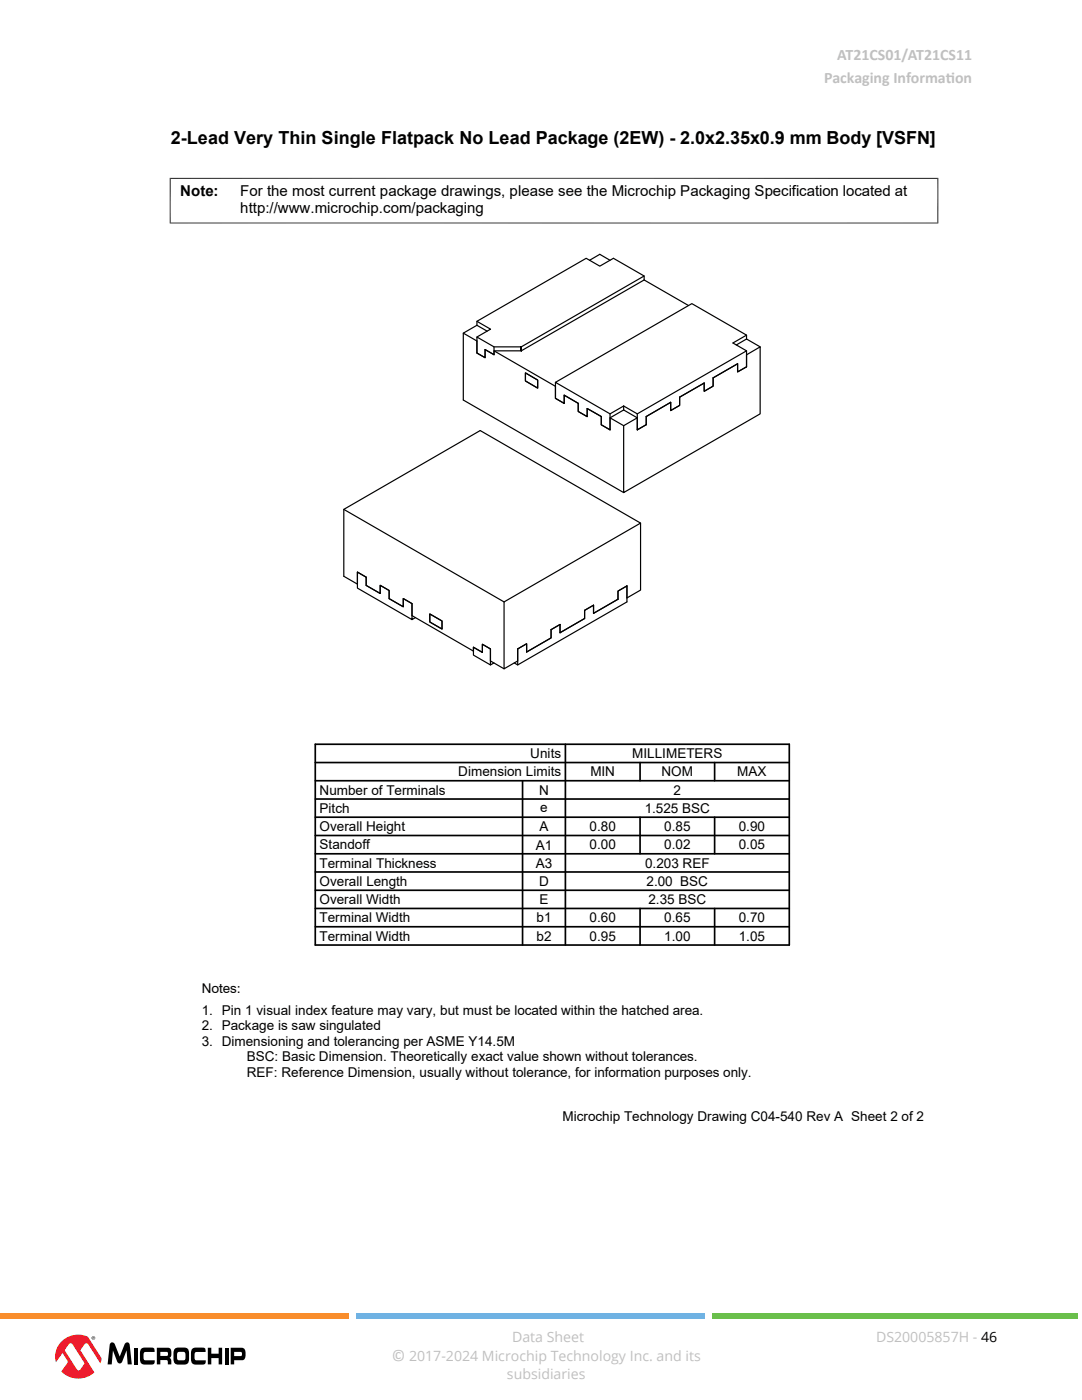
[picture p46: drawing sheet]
<svg xmlns="http://www.w3.org/2000/svg" width="216mm" height="279mm" viewBox="0 0 216 279" stroke-linecap="round" stroke-linejoin="round" font-family="sans-serif">
<defs><g id="words">
<text font-size="3.6" x="34.1" y="28.7">2-Lead Very Thin Single Flatpack No Lead Package (2EW) - 2.0x2.35x0.9 mm Body [VSFN]</text>
<g font-size="3.2" fill="#c0c0c0">
<text x="164.5" y="16.6">Packaging Informat</text>
<text x="167" y="12">AT21CS01/AT21CS11</text>
<text x="188.7" y="16.6">ion</text>
<text x="78.2" y="271.7">©</text>
</g>
<g font-size="3">
<text x="36" y="39.1">Note:</text>
<text x="48" y="39.1">For the most current package drawings, please see the Microchip Packaging Specification located at</text>
<text x="48" y="42.5">http://www.microchip.com/packaging</text>
</g>
<g font-size="2.8" fill="#c0c0c0">
<text x="102.2" y="267.7">Data Sheet</text>
<text x="174.8" y="267.7">DS20005857H - 46</text>
<text x="81.6" y="271.7">2017-2024 Microchip Technology Inc. and its</text>
<text x="101.2" y="275.1">subsidiaries</text>
</g>
<g font-size="2.7">
<text x="91.5" y="155">Dimension Limits</text>
<text x="105.8" y="151.3">Units</text>
<text x="117.8" y="155">MIN</text>
<text x="126.2" y="151.3">MILLIMETERS</text>
<text x="132" y="155">NOM</text>
<text x="147.1" y="155">MAX</text>
<text x="63.8" y="158.6">Number of Terminals</text>
<text x="107.6" y="158.6">N</text>
<text x="107.8" y="162">e</text>
<text x="134.4" y="158.6">2</text>
<text x="63.8" y="165.9">Overall Height</text>
<text x="63.8" y="162.2">Pitch</text>
<text x="107.6" y="165.9">A</text>
<text x="117.6" y="165.9">0.80</text>
<text x="128.6" y="162.2">1.525 BSC</text>
<text x="132.5" y="165.9">0.85</text>
<text x="147.4" y="165.9">0.90</text>
<text x="63.8" y="173.2">Terminal Thickness</text>
<text x="63.8" y="169.5">Standoff</text>
<text x="106.9" y="169.5">A1</text>
<text x="106.9" y="173.1">A3</text>
<text x="117.6" y="169.5">0.00</text>
<text x="128.7" y="173.2">0.203 REF</text>
<text x="132.5" y="169.5">0.02</text>
<text x="147.4" y="169.5">0.05</text>
<text x="63.8" y="176.8">Overall Length</text>
<text x="107.6" y="176.8">D</text>
<text x="129" y="176.8">2.00 BSC</text>
<text x="63.8" y="184.1">Terminal Width</text>
<text x="63.8" y="180.4">Overall Width</text>
<text x="107" y="184.1">b1</text>
<text x="107.6" y="180.4">E</text>
<text x="117.6" y="184.1">0.60</text>
<text x="129.4" y="180.4">2.35 BSC</text>
<text x="132.5" y="184.1">0.65</text>
<text x="147.4" y="184.1">0.70</text>
<text x="63.8" y="187.7">Terminal Width</text>
<text x="107" y="187.7">b2</text>
<text x="117.6" y="187.7">0.95</text>
<text x="132.5" y="187.7">1.00</text>
<text x="147.4" y="187.7">1.05</text>
<text x="40.3" y="198.2">Notes:</text>
<text x="40.3" y="202.5">1. Pin 1 visual index feature may vary, but must be located within the hatched area.</text>
<text x="40.3" y="205.6">2. Package is saw singulated</text>
<text x="40.3" y="208.7">3. Dimensioning and tolerancing per ASME Y14.5M</text>
<text x="49.2" y="214.9">REF: Reference Dimension, usually without tolerance, for information purposes only.</text>
<text x="49.2" y="211.8">BSC: Basic Dimension. Theoretically exact value shown without tolerances.</text>
<text x="112.2" y="223.8">Microchip Technology Drawing C04-540 Rev A Sheet 2 of 2</text>
</g>
</g></defs>
<g fill="none" stroke="#000" stroke-width=".24">
<path d="M121.7 51.9l-2-1.1-2.1 1.1M128.5 55.9l8.9 5.1M128.5 55.9l-24.5 14.1M128.5 55.9v-.8l-6.1-3.6-2.7 1.6-2.7-1.6-21.8 12.6 2.7 1.6-2.7 1.6M128.5 55.1l-24.5 14.1M92.4 66.5l2.8 1.6v2.4l1.6 .9v-1.6l1.8 1v-.8h5.4M95.2 67.3l3.4 1.9v1.6l-1.8-1v1.6l-1.6-.9zM95.2 64.9l-2.8 1.6v13.3l32 18.5M95.2 64.9l2 1.2M95.2 64.1v.8M98.6 70l12.2 7.1v2.4l1.8 1v-1.6l2.8 1.6v1.6l1.8 1v-1.6l2.8 1.6v1.7l1.7 1v-2.4l2.7-1.6M98.6 69.2h5.4v.8"/>
<path d="M104 70h.1M104.8 74.4l2.5 1.4v1.7l-2.5-1.5zM149 67.7l2.7 1.5M149 67.7v-.8l-10.9-6.3-27.3 15.7 10.9 6.3v3.2l-1.7-1v-1.7l-2.8-1.6v1.6l-1.8-1v-1.6l-2.8-1.6v1.6l-1.8-1v-3.2M149 66.9l-2.8 1.6 2.8 1.5v3.2M149 73.2l-1.8 1v-1.6l-4.9 2.8v1.7l-1.8 1v-1.7l-4.9 2.9v1.6l-1.8 1v-1.6l-4.9 2.8v1.7l-1.7 1M149 73.2v-2.4l2.7-1.6v13.4l-27.3 15.7v-13.3l2.8-1.6M149 70l-21.8 12.6M149 67.7l-2.1 1.1M121.7 83.4l2.7 1.6M124.4 81l-2.7 1.6M124.4 81.8l2.8 1.6v2.4"/>
<path d="M124.4 81v.8M124.4 81l2.8 1.6v3.2M68.6 101.7l32 18.4M125.1 119.3l2.7-1.5v-13.4l-27.2 15.7v13.4l2.7-1.6M127.8 104.4l-32-18.5-27.2 15.8v13.3l2.7 1.6v-2.4l1.8 1v1.6l2.8 1.6v-1.6l1.7 1v1.7l2.9 1.6v-1.6l1.7 1v2.4l12.3 7v-.7l1.8 1v-1.6l1.6 .9v2.4l2.7 1.6M82.9 123.3l-.7 .4-10.9-6.3v-3.2l1.8 1v1.6l2.8 1.6v-1.6l1.7 1v1.7l2.9 1.6v-1.6l1.7 1v3.2M85.8 122.5l2.4 1.4v1.6l-2.4-1.4zM94.5 129.2l1.8 1v-1.6l1.6 .9v3.2l-3.4-2zM98.6 132.3l-.7 .4M102.6 132.3l.7 .4 21.8-12.6v-3.2l-1.8 1.1v1.6l-4.9 2.8v-1.6l-1.8 1v1.6l-4.9 2.9v-1.7l-1.7 1.1v1.6l-4.9 2.8v-1.6l-1.8 1v3.2"/>
</g>
<path d="M33.9 35.6h153.3M34 35.5v9.1M187.1 35.5v9.1M33.9 44.5h153.3" fill="none" stroke="#000" stroke-width=".2"/>
<g fill="none" stroke="#000" stroke-width=".34">
<path d="M62.9 159.5h94.6M62.9 155.8h94.6M62.9 152.2h94.6M62.9 148.5h94.6v40.1h-94.6zM104.3 155.8v32.8M112.8 148.5v40.1M127.7 152.2v3.6M142.6 152.2v3.6M62.9 166.7h94.6M62.9 163.1h94.6M62.9 177.7h94.6M62.9 174h94.6"/>
<path d="M62.9 170.4h94.6M127.7 163.1v7.3M142.6 163.1v7.3M62.9 185h94.6M62.9 181.3h94.6M127.7 181.3v7.3M142.6 181.3v7.3"/>
</g>
<g fill="#000">
<path d="M22.1 268a.56 .56 0 0 1 .8 .3l1 2.4 .9-2.4a.53 .53 0 0 1 .5-.4 .53 .53 0 0 1 .5 .3l.5 4.1h-.8l-.2-2.8-.9 2.2a.52 .52 0 0 1-.5 .4 .52 .52 0 0 1-.5-.4l-.9-2.2-.2 2.8h-.8l.4-3.9zM26.7 269h.8v3.3h-.8zM28.3 269.1l1.9-.2 .5 .2 .1 .7-2 .1-.1 .3-.1 .6 .2 .6 2.1 .1-.1 .6a3.1 3.1 0 0 1-2.5 .1 2.15 2.15 0 0 1-.4-2.1l.1-.5zM38.5 269.1l1.9-.2 .5 .2 .1 .7-2 .1-.2 .3v.6l.2 .6 2.1 .1-.1 .6a3.1 3.1 0 0 1-2.5 .1 3.1 3.1 0 0 1 0-3.1zM41.5 269h.7v1.2h1.4v-1.2h.7v3.3h-.7v-1.3h-1.4v1.3h-.7zM44.8 269h.8v3.3h-.8z"/>
<path d="M31.3 269v3.3h.7v-.9l1.4 .1 .1 .8h.7a1.01 1.01 0 0 0-.4-1.3 1.44 1.44 0 0 0 0-2zM32 269.8h1.4l.1 .7-.2 .1h-1.3z"/>
<path d="M35 269.1l1.7-.2a.93 .93 0 0 1 1 1.2 2.15 2.15 0 0 1-.4 2.1l-1.7 .1a.93 .93 0 0 1-1-1.2 2.15 2.15 0 0 1 .4-2zM35.4 270v1.3a1.55 1.55 0 0 0 1.4 .1l.2-.3v-.6a.49 .49 0 0 0-.4-.7h-.8z"/>
<path d="M46 269v3.3h.7v-.8h1.7a1.39 1.39 0 0 0 .6-1.8 .75 .75 0 0 0-.8-.7zM46.7 269.8h1.3a.47 .47 0 0 1 .3 .4 .47 .47 0 0 1-.2 .4h-1.4z"/>
</g>
<path d="M12.1 267.9a4.8 4.8 0 0 1 4.9-1.3l3.2 4.7a4.6 4.6 0 0 1-5.2 3.8 4.6 4.6 0 0 1-3.9-5.1l.2-.8z" fill="#fff"/>
<path d="M12.1 267.9a4.2 4.2 0 0 0-.9 4l1.3-1.9 .9 1.4a.55 .55 0 0 1-.1 .8l-1.1 1.5a4.8 4.8 0 0 0 6.6 .2l-2.8-4.4 .3-.4a1.55 1.55 0 0 1 1-1l.4 .3 2.3 3.7 .3-1-2.8-4.3a4.7 4.7 0 0 0-5.4 1.1zM13.7 268.3l.3-.2 .4 .1 2.4 3.7a1.28 1.28 0 0 1-.6 1.1l-.5 .5-.4-.2-2.4-3.9z" fill="#ed1c2e"/>
<path d="M18.3 267a.36 .36 0 0 1 .7 0 .36 .36 0 0 1-.7 0zM18.3 267a.3 .3 0 0 0 .6 0 .3 .3 0 0 0-.6 0zM18.5 266.8h.3v.4l-.2-.2-.1 .2zM18.6 266.9l.1 .1z" fill="#000"/>
<path d="M0 262h69.6v1.1h-69.6z" fill="#f98d2b"/>
<path d="M71 262h69.6v1.1h-69.6z" fill="#6fb2e3"/>
<path d="M142.1 262h72.9v1.1h-72.9z" fill="#6abf4b"/>
<use href="#words"/>
</svg>
